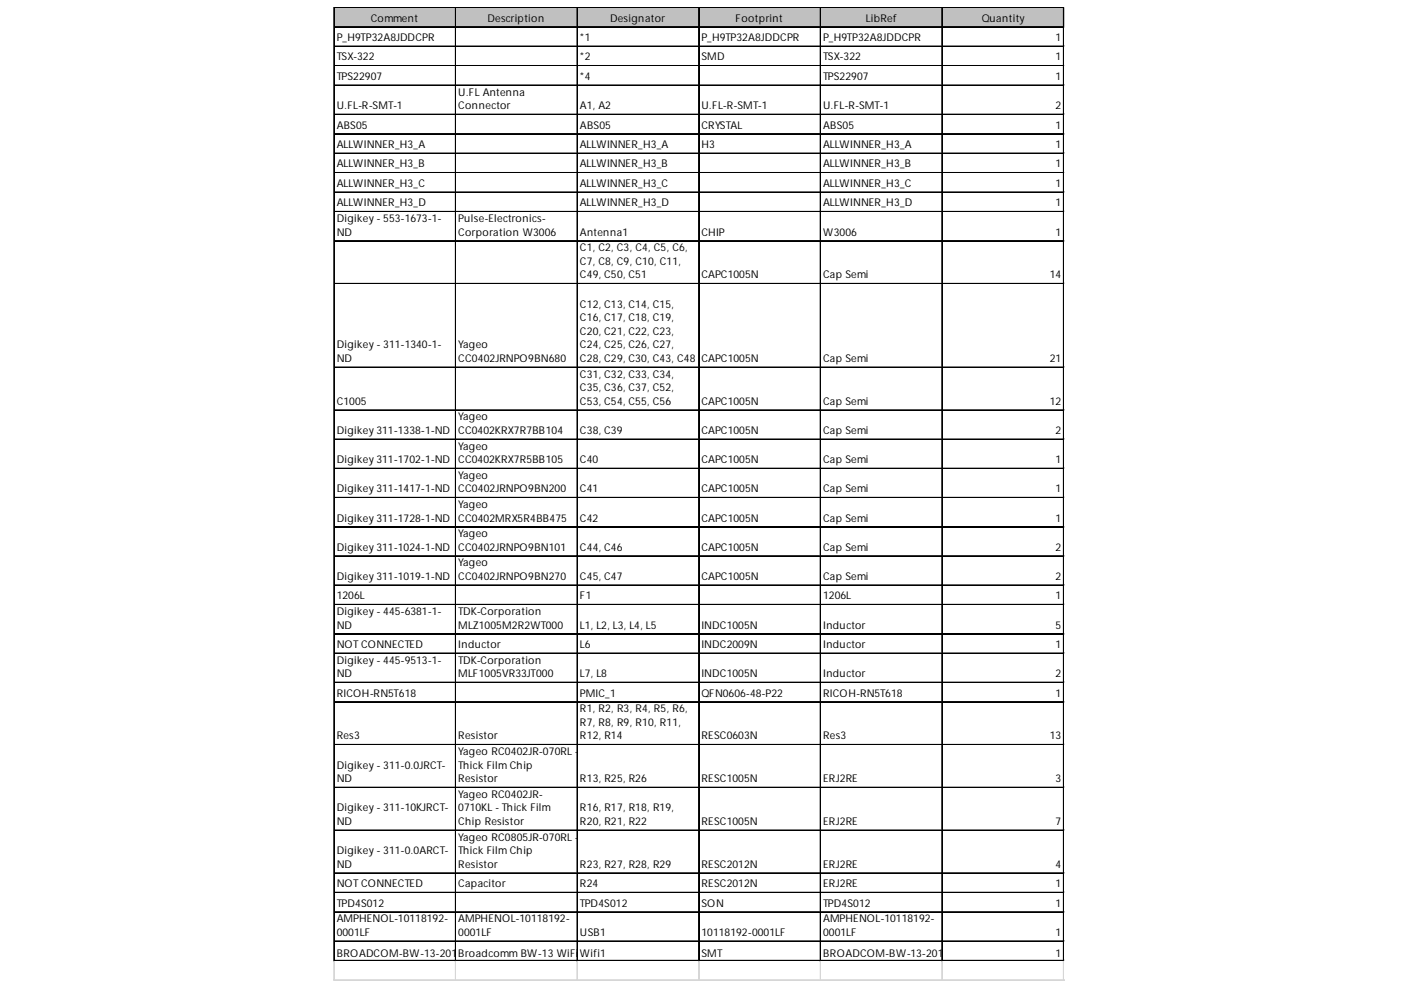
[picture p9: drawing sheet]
<svg xmlns="http://www.w3.org/2000/svg" width="297mm" height="210mm" viewBox="0 0 297 210" stroke-linecap="round" stroke-linejoin="round" font-family="sans-serif">
<defs><g id="words">
<g font-size="2.3">
<text x="78.6" y="4.6">Comment</text>
<text x="103.4" y="4.6">Description</text>
<text x="129.3" y="4.6">Designator</text>
<text x="156" y="4.6">Footprint</text>
<text x="183.6" y="4.6">LibRef</text>
<text x="208.1" y="4.6">Quantity</text>
<text x="71.4" y="8.7">P_H9TP32A8JDDCPR</text>
<text x="122.9" y="8.7">*1</text>
<text x="148.7" y="8.7">P_H9TP32A8JDDCPR</text>
<text x="174.5" y="8.7">P_H9TP32A8JDDCPR</text>
<text x="223.8" y="8.7">1</text>
<text x="71.4" y="12.8">TSX-322</text>
<text x="71.4" y="17">TPS22907</text>
<text x="122.9" y="12.8">*2</text>
<text x="122.9" y="17">*4</text>
<text x="148.7" y="12.8">SMD</text>
<text x="174.5" y="12.8">TSX-322</text>
<text x="174.5" y="17">TPS22907</text>
<text x="223.8" y="12.8">1</text>
<text x="223.8" y="17">1</text>
<text x="71.4" y="23.1">U.FL-R-SMT-1</text>
<text x="97.2" y="20.3">U.FL Antenna</text>
<text x="97.2" y="23.1">Connector</text>
<text x="122.9" y="23.1">A1, A2</text>
<text x="148.7" y="23.1">U.FL-R-SMT-1</text>
<text x="174.5" y="23.1">U.FL-R-SMT-1</text>
<text x="223.8" y="23.1">2</text>
<text x="71.4" y="27.3">ABS05</text>
<text x="122.9" y="27.3">ABS05</text>
<text x="148.7" y="27.3">CRYSTAL</text>
<text x="174.5" y="27.3">ABS05</text>
<text x="223.8" y="27.3">1</text>
<text x="71.4" y="31.4">ALLWINNER_H3_A</text>
<text x="71.4" y="35.5">ALLWINNER_H3_B</text>
<text x="122.9" y="31.4">ALLWINNER_H3_A</text>
<text x="122.9" y="35.5">ALLWINNER_H3_B</text>
<text x="148.7" y="31.4">H3</text>
<text x="174.5" y="31.4">ALLWINNER_H3_A</text>
<text x="174.5" y="35.5">ALLWINNER_H3_B</text>
<text x="223.8" y="31.4">1</text>
<text x="223.8" y="35.5">1</text>
<text x="71.4" y="39.6">ALLWINNER_H3_C</text>
<text x="122.9" y="39.6">ALLWINNER_H3_C</text>
<text x="174.5" y="39.6">ALLWINNER_H3_C</text>
<text x="223.8" y="39.6">1</text>
<text x="71.4" y="43.8">ALLWINNER_H3_D</text>
<text x="71.4" y="47.1">Digikey - 553-1673-1-</text>
<text x="97.2" y="47.1">Pulse-Electronics-</text>
<text x="122.9" y="43.8">ALLWINNER_H3_D</text>
<text x="174.5" y="43.8">ALLWINNER_H3_D</text>
<text x="223.8" y="43.8">1</text>
<text x="71.4" y="49.9">ND</text>
<text x="97.2" y="49.9">Corporation W3006</text>
<text x="122.9" y="49.9">Antenna1</text>
<text x="122.9" y="53.2">C1, C2, C3, C4, C5, C6,</text>
<text x="148.7" y="49.9">CHIP</text>
<text x="174.5" y="49.9">W3006</text>
<text x="223.8" y="49.9">1</text>
<text x="122.9" y="56.1">C7, C8, C9, C10, C11,</text>
<text x="122.9" y="59">C49, C50, C51</text>
<text x="148.7" y="59">CAPC1005N</text>
<text x="174.5" y="59">Cap Semi</text>
<text x="222.6" y="59">14</text>
<text x="122.9" y="65.2">C12, C13, C14, C15,</text>
<text x="122.9" y="68.1">C16, C17, C18, C19,</text>
<text x="122.9" y="71">C20, C21, C22, C23,</text>
<text x="71.4" y="73.9">Digikey - 311-1340-1-</text>
<text x="71.4" y="76.8">ND</text>
<text x="97.2" y="73.9">Yageo</text>
<text x="97.2" y="76.8">CC0402JRNPO9BN680</text>
<text x="122.9" y="73.9">C24, C25, C26, C27,</text>
<text x="122.9" y="76.8">C28, C29, C30, C43, C48</text>
<text x="148.7" y="76.8">CAPC1005N</text>
<text x="174.5" y="76.8">Cap Semi</text>
<text x="222.6" y="76.8">21</text>
<text x="122.9" y="80.1">C31, C32, C33, C34,</text>
<text x="122.9" y="82.9">C35, C36, C37, C52,</text>
<text x="71.4" y="85.8">C1005</text>
<text x="97.2" y="89.1">Yageo</text>
<text x="122.9" y="85.8">C53, C54, C55, C56</text>
<text x="148.7" y="85.8">CAPC1005N</text>
<text x="174.5" y="85.8">Cap Semi</text>
<text x="222.6" y="85.8">12</text>
<text x="71.4" y="92">Digikey 311-1338-1-ND</text>
<text x="97.2" y="92">CC0402KRX7R7BB104</text>
<text x="97.2" y="95.3">Yageo</text>
<text x="122.9" y="92">C38, C39</text>
<text x="148.7" y="92">CAPC1005N</text>
<text x="174.5" y="92">Cap Semi</text>
<text x="223.8" y="92">2</text>
<text x="71.4" y="98.2">Digikey 311-1702-1-ND</text>
<text x="97.2" y="98.2">CC0402KRX7R5BB105</text>
<text x="97.2" y="101.5">Yageo</text>
<text x="122.9" y="98.2">C40</text>
<text x="148.7" y="98.2">CAPC1005N</text>
<text x="174.5" y="98.2">Cap Semi</text>
<text x="223.8" y="98.2">1</text>
<text x="71.4" y="104.4">Digikey 311-1417-1-ND</text>
<text x="97.2" y="104.4">CC0402JRNPO9BN200</text>
<text x="97.2" y="107.7">Yageo</text>
<text x="122.9" y="104.4">C41</text>
<text x="148.7" y="104.4">CAPC1005N</text>
<text x="174.5" y="104.4">Cap Semi</text>
<text x="223.8" y="104.4">1</text>
<text x="71.4" y="110.6">Digikey 311-1728-1-ND</text>
<text x="97.2" y="110.6">CC0402MRX5R4BB475</text>
<text x="97.2" y="113.9">Yageo</text>
<text x="122.9" y="110.6">C42</text>
<text x="148.7" y="110.6">CAPC1005N</text>
<text x="174.5" y="110.6">Cap Semi</text>
<text x="223.8" y="110.6">1</text>
<text x="71.4" y="116.8">Digikey 311-1024-1-ND</text>
<text x="97.2" y="116.8">CC0402JRNPO9BN101</text>
<text x="122.9" y="116.8">C44, C46</text>
<text x="148.7" y="116.8">CAPC1005N</text>
<text x="174.5" y="116.8">Cap Semi</text>
<text x="223.8" y="116.8">2</text>
<text x="71.4" y="123">Digikey 311-1019-1-ND</text>
<text x="97.2" y="120.1">Yageo</text>
<text x="97.2" y="123">CC0402JRNPO9BN270</text>
<text x="122.9" y="123">C45, C47</text>
<text x="148.7" y="123">CAPC1005N</text>
<text x="174.5" y="123">Cap Semi</text>
<text x="223.8" y="123">2</text>
<text x="71.4" y="127.1">1206L</text>
<text x="71.4" y="130.4">Digikey - 445-6381-1-</text>
<text x="97.2" y="130.4">TDK-Corporation</text>
<text x="122.9" y="127.1">F1</text>
<text x="174.5" y="127.1">1206L</text>
<text x="223.8" y="127.1">1</text>
<text x="71.4" y="133.3">ND</text>
<text x="71.4" y="137.4">NOT CONNECTED</text>
<text x="97.2" y="133.3">MLZ1005M2R2WT000</text>
<text x="97.2" y="137.4">Inductor</text>
<text x="122.9" y="133.3">L1, L2, L3, L4, L5</text>
<text x="122.9" y="137.4">L6</text>
<text x="148.7" y="133.3">INDC1005N</text>
<text x="148.7" y="137.4">INDC2009N</text>
<text x="174.5" y="133.3">Inductor</text>
<text x="174.5" y="137.4">Inductor</text>
<text x="223.8" y="133.3">5</text>
<text x="223.8" y="137.4">1</text>
<text x="71.4" y="140.7">Digikey - 445-9513-1-</text>
<text x="71.4" y="143.6">ND</text>
<text x="97.2" y="140.7">TDK-Corporation</text>
<text x="97.2" y="143.6">MLF1005VR33JT000</text>
<text x="122.9" y="143.6">L7, L8</text>
<text x="148.7" y="143.6">INDC1005N</text>
<text x="174.5" y="143.6">Inductor</text>
<text x="223.8" y="143.6">2</text>
<text x="71.4" y="147.7">RICOH-RN5T618</text>
<text x="122.9" y="147.7">PMIC_1</text>
<text x="148.7" y="147.7">QFN0606-48-P22</text>
<text x="174.5" y="147.7">RICOH-RN5T618</text>
<text x="223.8" y="147.7">1</text>
<text x="122.9" y="151">R1, R2, R3, R4, R5, R6,</text>
<text x="122.9" y="153.9">R7, R8, R9, R10, R11,</text>
<text x="71.4" y="156.8">Res3</text>
<text x="97.2" y="156.8">Resistor</text>
<text x="97.2" y="160.1">Yageo RC0402JR-070RL -</text>
<text x="122.9" y="156.8">R12, R14</text>
<text x="148.7" y="156.8">RESC0603N</text>
<text x="174.5" y="156.8">Res3</text>
<text x="222.6" y="156.8">13</text>
<text x="71.4" y="163">Digikey - 311-0.0JRCT-</text>
<text x="71.4" y="165.8">ND</text>
<text x="97.2" y="163">Thick Film Chip</text>
<text x="97.2" y="165.8">Resistor</text>
<text x="122.9" y="165.8">R13, R25, R26</text>
<text x="148.7" y="165.8">RESC1005N</text>
<text x="174.5" y="165.8">ERJ2RE</text>
<text x="223.8" y="165.8">3</text>
<text x="71.4" y="172">Digikey - 311-10KJRCT-</text>
<text x="97.2" y="169.1">Yageo RC0402JR-</text>
<text x="97.2" y="172">0710KL - Thick Film</text>
<text x="122.9" y="172">R16, R17, R18, R19,</text>
<text x="71.4" y="174.9">ND</text>
<text x="97.2" y="174.9">Chip Resistor</text>
<text x="97.2" y="178.2">Yageo RC0805JR-070RL -</text>
<text x="122.9" y="174.9">R20, R21, R22</text>
<text x="148.7" y="174.9">RESC1005N</text>
<text x="174.5" y="174.9">ERJ2RE</text>
<text x="223.8" y="174.9">7</text>
<text x="71.4" y="181.1">Digikey - 311-0.0ARCT-</text>
<text x="71.4" y="184">ND</text>
<text x="97.2" y="181.1">Thick Film Chip</text>
<text x="97.2" y="184">Resistor</text>
<text x="122.9" y="184">R23, R27, R28, R29</text>
<text x="148.7" y="184">RESC2012N</text>
<text x="174.5" y="184">ERJ2RE</text>
<text x="223.8" y="184">4</text>
<text x="71.4" y="188.1">NOT CONNECTED</text>
<text x="97.2" y="188.1">Capacitor</text>
<text x="122.9" y="188.1">R24</text>
<text x="148.7" y="188.1">RESC2012N</text>
<text x="174.5" y="188.1">ERJ2RE</text>
<text x="223.8" y="188.1">1</text>
<text x="71.4" y="192.2">TPD4S012</text>
<text x="71.4" y="195.5">AMPHENOL-10118192-</text>
<text x="97.2" y="195.5">AMPHENOL-10118192-</text>
<text x="122.9" y="192.2">TPD4S012</text>
<text x="148.7" y="192.2">SON</text>
<text x="174.5" y="192.2">TPD4S012</text>
<text x="174.5" y="195.5">AMPHENOL-10118192-</text>
<text x="223.8" y="192.2">1</text>
<text x="71.4" y="198.4">0001LF</text>
<text x="71.4" y="203">BROADCOM-BW-13-20160524</text>
<text x="97.2" y="198.4">0001LF</text>
<text x="97.2" y="203">Broadcomm BW-13 WiFi</text>
<text x="122.9" y="198.4">USB1</text>
<text x="122.9" y="203">WifNFC</text>
<text x="123.4" y="203">BT i1</text>
<text x="148.7" y="198.4">10118192-0001LF</text>
<text x="148.7" y="203">SMT</text>
<text x="174.5" y="198.4">0001LF</text>
<text x="174.5" y="203">BROADCOM-BW-13-20160524</text>
<text x="223.8" y="198.4">1</text>
<text x="223.8" y="203">1</text>
</g>
</g></defs>
<path d="M70.9 1.7h154.8v4.1h-154.8z" fill="#c0c0c0"/>
<g fill="none" stroke="#000" stroke-width=".21">
<path d="M70.8 1.5v202.3M70.9 1.5v202.3M71 1.5h154.7M71 1.6h154.7M71 5.6h154.7M71 5.7h154.7M71 9.8h154.7M71 9.9h154.7M71 13.9h154.7M71 14h154.7M71 18h154.7M71 18.1h154.7"/>
<path d="M96.5 1.7v202.1M96.7 1.7v202.1M122.3 1.7v202.1M122.4 1.7v202.1M148.1 1.7v202.1M148.2 1.7v202.1M173.9 1.7v202.1M174 1.7v202.1M199.7 1.7v202.1M199.8 1.7v202.1M225.5 1.7v202.1M225.6 1.7v202.1"/>
<path d="M71 24.2h154.7M71 24.3h154.7M71 28.3h154.7M71 28.4h154.7M71 32.4h154.7M71 32.5h154.7M71 36.6h154.7M71 36.7h154.7M71 40.7h154.7M71 40.8h154.7M71 44.8h154.7M71 44.9h154.7"/>
<path d="M71 51h154.7M71 51.1h154.7M71 60.1h154.7M71 60.2h154.7M71 77.8h154.7M71 77.9h154.7M71 86.9h154.7M71 87h154.7M71 93.1h154.7M71 93.2h154.7M71 99.3h154.7M71 99.4h154.7"/>
<path d="M71 105.4h154.7M71 105.6h154.7M71 111.6h154.7M71 111.7h154.7M71 117.8h154.7M71 117.9h154.7M71 124h154.7M71 124.1h154.7M71 128.1h154.7M71 128.2h154.7M71 134.3h154.7M71 134.4h154.7"/>
<path d="M71 138.4h154.7M71 138.5h154.7M71 144.6h154.7M71 144.7h154.7M71 148.8h154.7M71 148.9h154.7M71 157.8h154.7M71 157.9h154.7M71 166.9h154.7M71 167h154.7M71 176h154.7M71 176.1h154.7"/>
<path d="M71 185.1h154.7M71 185.2h154.7M71 189.2h154.7M71 189.3h154.7M71 193.3h154.7M71 193.4h154.7M71 199.5h154.7M71 199.6h154.7M71 203.6h154.7M71 203.7h154.7"/>
</g>
<g fill="none" stroke="#d4d4d4" stroke-width=".21">
<path d="M225.7 1.5h.1M70.8 203.8v4.2M70.9 203.8v4.2M96.5 203.8v4.2M96.7 203.8v4.2M122.3 203.8v4.2M122.4 203.8v4.2M148.1 203.8v4.2M148.2 203.8v4.2M173.9 203.8v4.2M174 203.8v4.2M199.7 203.8v4.2"/>
<path d="M199.8 203.8v4.2M225.5 203.8v4.2M225.6 203.8v4.2"/>
</g>
<path d="M225.7 1.5v.2z" fill="#d4d4d4"/>
<path d="M225.7 5.6h.1" fill="none" stroke="#d4d4d4" stroke-width=".21"/>
<path d="M225.7 5.6v.2z" fill="#d4d4d4"/>
<path d="M225.7 9.8h.1" fill="none" stroke="#d4d4d4" stroke-width=".21"/>
<path d="M225.7 9.8v.2z" fill="#d4d4d4"/>
<path d="M225.7 13.9h.1" fill="none" stroke="#d4d4d4" stroke-width=".21"/>
<path d="M225.7 13.9v.2z" fill="#d4d4d4"/>
<path d="M225.7 18h.1" fill="none" stroke="#d4d4d4" stroke-width=".21"/>
<path d="M225.7 18v.2z" fill="#d4d4d4"/>
<path d="M225.7 24.2h.1" fill="none" stroke="#d4d4d4" stroke-width=".21"/>
<path d="M225.7 24.2v.2z" fill="#d4d4d4"/>
<path d="M225.7 28.3h.1" fill="none" stroke="#d4d4d4" stroke-width=".21"/>
<path d="M225.7 28.3v.2z" fill="#d4d4d4"/>
<path d="M225.7 32.4h.1" fill="none" stroke="#d4d4d4" stroke-width=".21"/>
<path d="M225.7 32.4v.3z" fill="#d4d4d4"/>
<path d="M225.7 36.6h.1" fill="none" stroke="#d4d4d4" stroke-width=".21"/>
<path d="M225.7 36.6v.2z" fill="#d4d4d4"/>
<path d="M225.7 40.7h.1" fill="none" stroke="#d4d4d4" stroke-width=".21"/>
<path d="M225.7 40.7v.2z" fill="#d4d4d4"/>
<path d="M225.7 44.8h.1" fill="none" stroke="#d4d4d4" stroke-width=".21"/>
<path d="M225.7 44.8v.2z" fill="#d4d4d4"/>
<path d="M225.7 51h.1" fill="none" stroke="#d4d4d4" stroke-width=".21"/>
<path d="M225.7 51v.2z" fill="#d4d4d4"/>
<path d="M225.7 60.1h.1" fill="none" stroke="#d4d4d4" stroke-width=".21"/>
<path d="M225.7 60.1v.2z" fill="#d4d4d4"/>
<path d="M225.7 77.8h.1" fill="none" stroke="#d4d4d4" stroke-width=".21"/>
<path d="M225.7 77.8v.2z" fill="#d4d4d4"/>
<path d="M225.7 86.9h.1" fill="none" stroke="#d4d4d4" stroke-width=".21"/>
<path d="M225.7 86.9v.2z" fill="#d4d4d4"/>
<path d="M225.7 93.1h.1" fill="none" stroke="#d4d4d4" stroke-width=".21"/>
<path d="M225.7 93.1v.2z" fill="#d4d4d4"/>
<path d="M225.7 99.3h.1" fill="none" stroke="#d4d4d4" stroke-width=".21"/>
<path d="M225.7 99.3v.2z" fill="#d4d4d4"/>
<path d="M225.7 105.4h.1" fill="none" stroke="#d4d4d4" stroke-width=".21"/>
<path d="M225.7 105.4v.3z" fill="#d4d4d4"/>
<path d="M225.7 111.6h.1" fill="none" stroke="#d4d4d4" stroke-width=".21"/>
<path d="M225.7 111.6v.2z" fill="#d4d4d4"/>
<path d="M225.7 117.8h.1" fill="none" stroke="#d4d4d4" stroke-width=".21"/>
<path d="M225.7 117.8v.2z" fill="#d4d4d4"/>
<path d="M225.7 124h.1" fill="none" stroke="#d4d4d4" stroke-width=".21"/>
<path d="M225.7 124v.2z" fill="#d4d4d4"/>
<path d="M225.7 128.1h.1" fill="none" stroke="#d4d4d4" stroke-width=".21"/>
<path d="M225.7 128.1v.2z" fill="#d4d4d4"/>
<path d="M225.7 134.3h.1" fill="none" stroke="#d4d4d4" stroke-width=".21"/>
<path d="M225.7 134.3v.2z" fill="#d4d4d4"/>
<path d="M225.7 138.4h.1" fill="none" stroke="#d4d4d4" stroke-width=".21"/>
<path d="M225.7 138.4v.3z" fill="#d4d4d4"/>
<path d="M225.7 144.6h.1" fill="none" stroke="#d4d4d4" stroke-width=".21"/>
<path d="M225.7 144.6v.2z" fill="#d4d4d4"/>
<path d="M225.7 148.8h.1" fill="none" stroke="#d4d4d4" stroke-width=".21"/>
<path d="M225.7 148.8v.2z" fill="#d4d4d4"/>
<path d="M225.7 157.8h.1" fill="none" stroke="#d4d4d4" stroke-width=".21"/>
<path d="M225.7 157.8v.2z" fill="#d4d4d4"/>
<path d="M225.7 166.9h.1" fill="none" stroke="#d4d4d4" stroke-width=".21"/>
<path d="M225.7 166.9v.2z" fill="#d4d4d4"/>
<path d="M225.7 176h.1" fill="none" stroke="#d4d4d4" stroke-width=".21"/>
<path d="M225.7 176v.2z" fill="#d4d4d4"/>
<path d="M225.7 185.1h.1" fill="none" stroke="#d4d4d4" stroke-width=".21"/>
<path d="M225.7 185.1v.2z" fill="#d4d4d4"/>
<path d="M225.7 189.2h.1" fill="none" stroke="#d4d4d4" stroke-width=".21"/>
<path d="M225.7 189.2v.2z" fill="#d4d4d4"/>
<path d="M225.7 193.3h.1" fill="none" stroke="#d4d4d4" stroke-width=".21"/>
<path d="M225.7 193.3v.2z" fill="#d4d4d4"/>
<path d="M225.7 199.5h.1" fill="none" stroke="#d4d4d4" stroke-width=".21"/>
<path d="M225.7 199.5v.2z" fill="#d4d4d4"/>
<path d="M225.7 203.6h.1" fill="none" stroke="#d4d4d4" stroke-width=".21"/>
<path d="M225.7 203.6v.2z" fill="#d4d4d4"/>
<path d="M70.8 207.7h154.9M70.8 207.8h154.9" fill="none" stroke="#d4d4d4" stroke-width=".21"/>
<use href="#words"/>
</svg>
